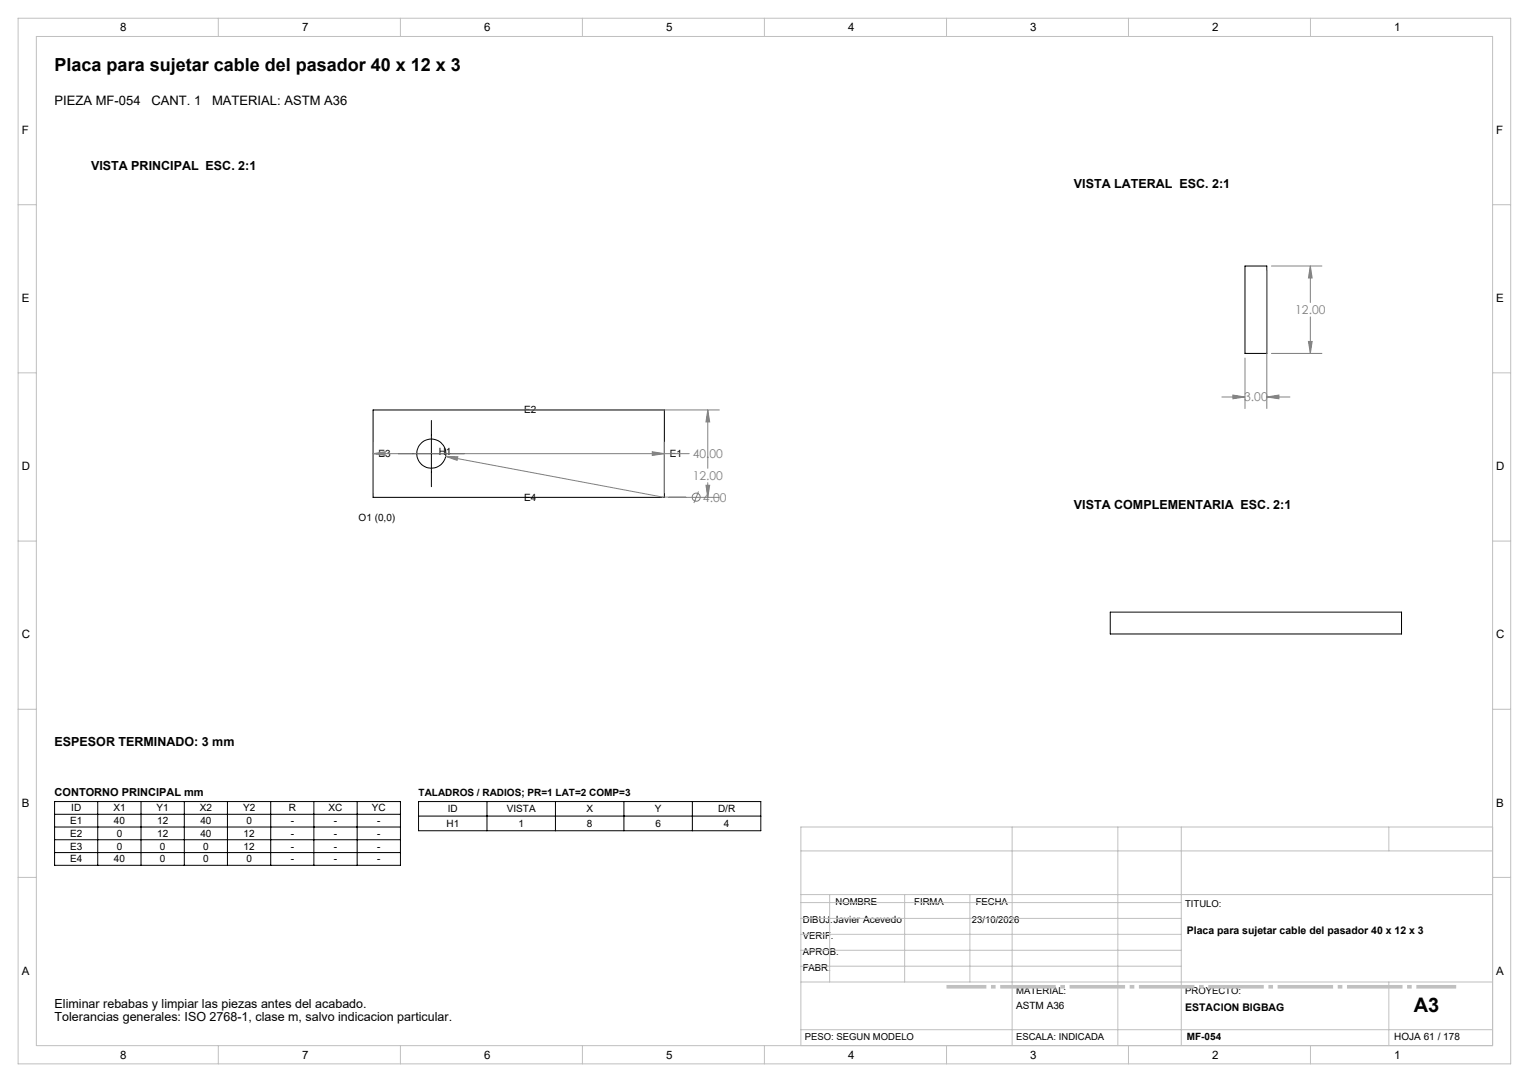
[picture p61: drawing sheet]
<svg xmlns="http://www.w3.org/2000/svg" width="420mm" height="297mm" viewBox="0 0 420 297" stroke-linecap="round" stroke-linejoin="round" font-family="sans-serif">
<defs><g id="words">
<text font-size="5.5" x="388.4" y="277.8">A3</text>
<text font-size="4.9" x="15" y="19.5">Placa para sujetar cable del pasador 40 x 12 x 3</text>
<g font-size="3.6">
<text x="15" y="28.8">PIEZA MF-054</text>
<text x="41.6" y="28.8">CANT. 1</text>
<text x="58.3" y="28.8">MATERIAL: ASTM A36</text>
</g>
<g font-size="3.4">
<text x="25" y="46.7">VISTA PRINCIPAL ESC. 2:1</text>
<text x="295" y="51.7">VISTA LATERAL ESC. 2:1</text>
<text x="295" y="139.7">VISTA COMPLEMENTARIA ESC. 2:1</text>
<text x="15" y="204.7">ESPESOR TERMINADO: 3 mm</text>
<text x="15" y="276.7">Eliminar rebabas y limpiar las piezas antes del acabado.</text>
<text x="15" y="280.2">Tolerancias generales: ISO 2768-1, clase m, salvo indicacion particular.</text>
</g>
<g font-size="3.3" fill="#808080">
<text x="355.8" y="86.3">12.00</text>
<text x="341.8" y="110.2">3.00</text>
<text x="190.3" y="125.8">40.00</text>
<text x="190.3" y="131.8">12.00</text>
<text x="193.1" y="137.7">4.00</text>
</g>
<g font-size="3.2">
<text x="33" y="8.6">8</text>
<text x="83" y="8.6">7</text>
<text x="133" y="8.6">6</text>
<text x="183" y="8.6">5</text>
<text x="233" y="8.6">4</text>
<text x="283" y="8.6">3</text>
<text x="333" y="8.6">2</text>
<text x="383" y="8.6">1</text>
<text x="6" y="36.8">F</text>
<text x="411" y="36.8">F</text>
<text x="6" y="82.9">E</text>
<text x="411" y="82.9">E</text>
<text x="6" y="129.1">D</text>
<text x="411" y="129.1">D</text>
<text x="6" y="175.3">C</text>
<text x="411" y="175.3">C</text>
<text x="6" y="221.4">B</text>
<text x="411" y="221.4">B</text>
<text x="6" y="267.6">A</text>
<text x="411" y="267.6">A</text>
<text x="33" y="290.6">8</text>
<text x="83" y="290.6">7</text>
<text x="133" y="290.6">6</text>
<text x="183" y="290.6">5</text>
<text x="233" y="290.6">4</text>
<text x="283" y="290.6">3</text>
<text x="333" y="290.6">2</text>
<text x="383" y="290.6">1</text>
</g>
<text font-size="3" x="15" y="218.5">CONTORNO PRINCIPAL mm</text>
<g font-size="2.9">
<text x="326" y="256.5">Placa para sujetar cable del pasador 40 x 12 x 3</text>
<text x="325.6" y="277.5">ESTACION BIGBAG</text>
</g>
<g font-size="2.7">
<text x="144" y="113.4">E2</text>
<text x="104" y="125.4">E3</text>
<text x="120.5" y="124.9">H1</text>
<text x="184" y="125.4">E1</text>
<text x="144" y="137.4">E4</text>
<text x="98.5" y="142.9">O1 (0,0)</text>
<text x="115" y="218.4">TALADROS / RADIOS; PR=1 LAT=2 COMP=3</text>
<text x="19.3" y="226.2">E1</text>
<text x="19.6" y="222.7">ID</text>
<text x="31.1" y="222.7">X1</text>
<text x="31.3" y="226.2">40</text>
<text x="43" y="222.7">Y1</text>
<text x="43.2" y="226.2">12</text>
<text x="54.9" y="222.7">X2</text>
<text x="55" y="226.2">40</text>
<text x="66.8" y="222.7">Y2</text>
<text x="67.7" y="226.2">0</text>
<text x="79.3" y="222.7">R</text>
<text x="79.9" y="226.2">-</text>
<text x="90.3" y="222.7">XC</text>
<text x="91.7" y="226.2">-</text>
<text x="102.2" y="222.7">YC</text>
<text x="103.6" y="226.2">-</text>
<text x="122.6" y="226.9">H1</text>
<text x="123" y="222.9">ID</text>
<text x="139.2" y="222.9">VISTA</text>
<text x="142.4" y="226.9">1</text>
<text x="161.1" y="222.9">X</text>
<text x="161.2" y="226.9">8</text>
<text x="179.9" y="222.9">Y</text>
<text x="180" y="226.9">6</text>
<text x="197.2" y="222.9">D/R</text>
<text x="198.8" y="226.9">4</text>
<text x="19.3" y="229.7">E2</text>
<text x="19.3" y="233.2">E3</text>
<text x="32" y="229.7">0</text>
<text x="32" y="233.2">0</text>
<text x="43.2" y="229.7">12</text>
<text x="43.9" y="233.2">0</text>
<text x="55" y="229.7">40</text>
<text x="55.8" y="233.2">0</text>
<text x="66.9" y="229.7">12</text>
<text x="66.9" y="233.2">12</text>
<text x="79.9" y="229.7">-</text>
<text x="79.9" y="233.2">-</text>
<text x="91.7" y="229.7">-</text>
<text x="91.7" y="233.2">-</text>
<text x="103.6" y="229.7">-</text>
<text x="103.6" y="233.2">-</text>
<text x="19.3" y="236.7">E4</text>
<text x="31.3" y="236.7">40</text>
<text x="43.9" y="236.7">0</text>
<text x="55.8" y="236.7">0</text>
<text x="67.7" y="236.7">0</text>
<text x="79.9" y="236.7">-</text>
<text x="91.7" y="236.7">-</text>
<text x="103.6" y="236.7">-</text>
<text x="279.1" y="276.8">ASTM A36</text>
<text x="326" y="285.4">MF-054</text>
<text x="383" y="285.4">HOJA 61 / 178</text>
</g>
<g font-size="2.6">
<text x="229.5" y="248.4">NOMBRE</text>
<text x="251.1" y="248.4">FIRMA</text>
<text x="268" y="248.4">FECHA</text>
<text x="325.6" y="249">TITULO:</text>
<text x="220.5" y="253.3">DIBUJ.Javier Acevedo</text>
<text x="220.5" y="257.7">VERIF.</text>
<text x="267" y="253.3">23/10/2026</text>
<text x="220.5" y="262">APROB.</text>
<text x="220.5" y="266.4">FABR.</text>
<text x="279.1" y="273">MATERIAL:</text>
<text x="325.6" y="273">PROYECTO:</text>
<text x="221.1" y="285.5">PESO: SEGUN MODELO</text>
<text x="279.1" y="285.5">ESCALA: INDICADA</text>
</g>
</g></defs>
<g fill="none" stroke="#000" stroke-width=".27">
<path d="M342 73h6v24h-6zM102.5 112.5h80v24h-80zM118.5 115.4v18.2M109.4 124.5h18.2M305 168h80v6h-80zM15 220h95v17.5h-95zM15 223.5h95M15 227h95M15 230.5h95M15 234h95M26.8 220v17.5M38.7 220v17.5"/>
<path d="M50.6 220v17.5M62.5 220v17.5M74.4 220v17.5M86.2 220v17.5M98.1 220v17.5M115 220h94v8h-94zM115 224h94M133.8 220v8M152.6 220v8M171.4 220v8M190.2 220v8"/>
<circle cx="118.5" cy="124.5" r="4"/>
</g>
<g fill="none" stroke="#808080" stroke-width=".27">
<path d="M348 74.3v37.8M349.2 73h13.9M359.9 73l.5 3.3h-1zM359.9 73v10M342 98.3v13.8M349.2 97h13.9M359.4 93.7h1l-.5 3.3zM359.9 87v10M103.8 112.5h93.8M194.4 112.5l.5 3.3h-1zM194.4 112.5v16M335.6 109h6.4"/>
<path d="M338.7 108.4l3.3 .6-3.3 .5zM348 109l3.3-.6v1.1zM348 109h6.3M102.5 124.5l3.3-.5v1zM102.5 121.4v13.9M102.5 124.5h86.8M122.4 125.3l3.4 .1-.2 1zM122.4 125.3l59.6 11.2h6.4M179.2 124l3.3 .5-3.3 .5zM182.5 121.4v13.9M183.8 136.5h13.8M191.9 134.9l-1.3 3.2"/>
<path d="M193.9 133.2h1l-.5 3.3zM194.4 132.5v4"/>
<circle cx="191.3" cy="136.5" r="1.11"/>
</g>
<path d="M260 270.9h140" fill="none" stroke="#c0c0c0" stroke-width="1" stroke-dasharray="15.2 1.3 1.3 1.3" stroke-dashoffset="4.3" stroke-linecap="butt"/>
<g fill="none" stroke="#c0c0c0" stroke-width=".27">
<path d="M5 5h410v287h-410zM10 10h400v277h-400zM60 5v5M110 5v5M160 5v5M210 5v5M260 5v5M310 5v5M360 5v5M5 56.2h5M410 56.2h5M5 102.3h5"/>
<path d="M410 102.3h5M5 148.5h5M410 148.5h5M5 194.7h5M410 194.7h5M220 233.6h190M278 227v60M307.1 227v60M324.5 227v60M381.5 227v6.6M410 227h-190v60M5 240.8h5"/>
<path d="M220 245.6h190M220 256.5h104.5M220 252.1h104.5M220 247.8h104.5M227.9 245.6v24M248.5 245.6v24M266.4 245.6v24M410 240.8h5M220 269.6h190M220 265.2h104.5M220 260.8h104.5M381.5 269.6v17.4"/>
<path d="M60 287v5M110 287v5M160 287v5M210 287v5M220 282.6h190M260 287v5M310 287v5M360 287v5"/>
</g>
<path d="M102.5 124.5l3.3-.5v1zM179.2 124l3.3 .5-3.3 .5zM193.9 133.2h1l-.5 3.3zM194.4 112.5l.5 3.3h-1zM122.4 125.3l3.2 1.1 .2-1zM338.7 108.4l3.3 .6-3.3 .5zM348 109l3.3-.6v1.1zM359.4 93.7h1l-.5 3.3zM359.9 73l.5 3.3h-1z" fill="#808080"/>
<use href="#words"/>
</svg>
